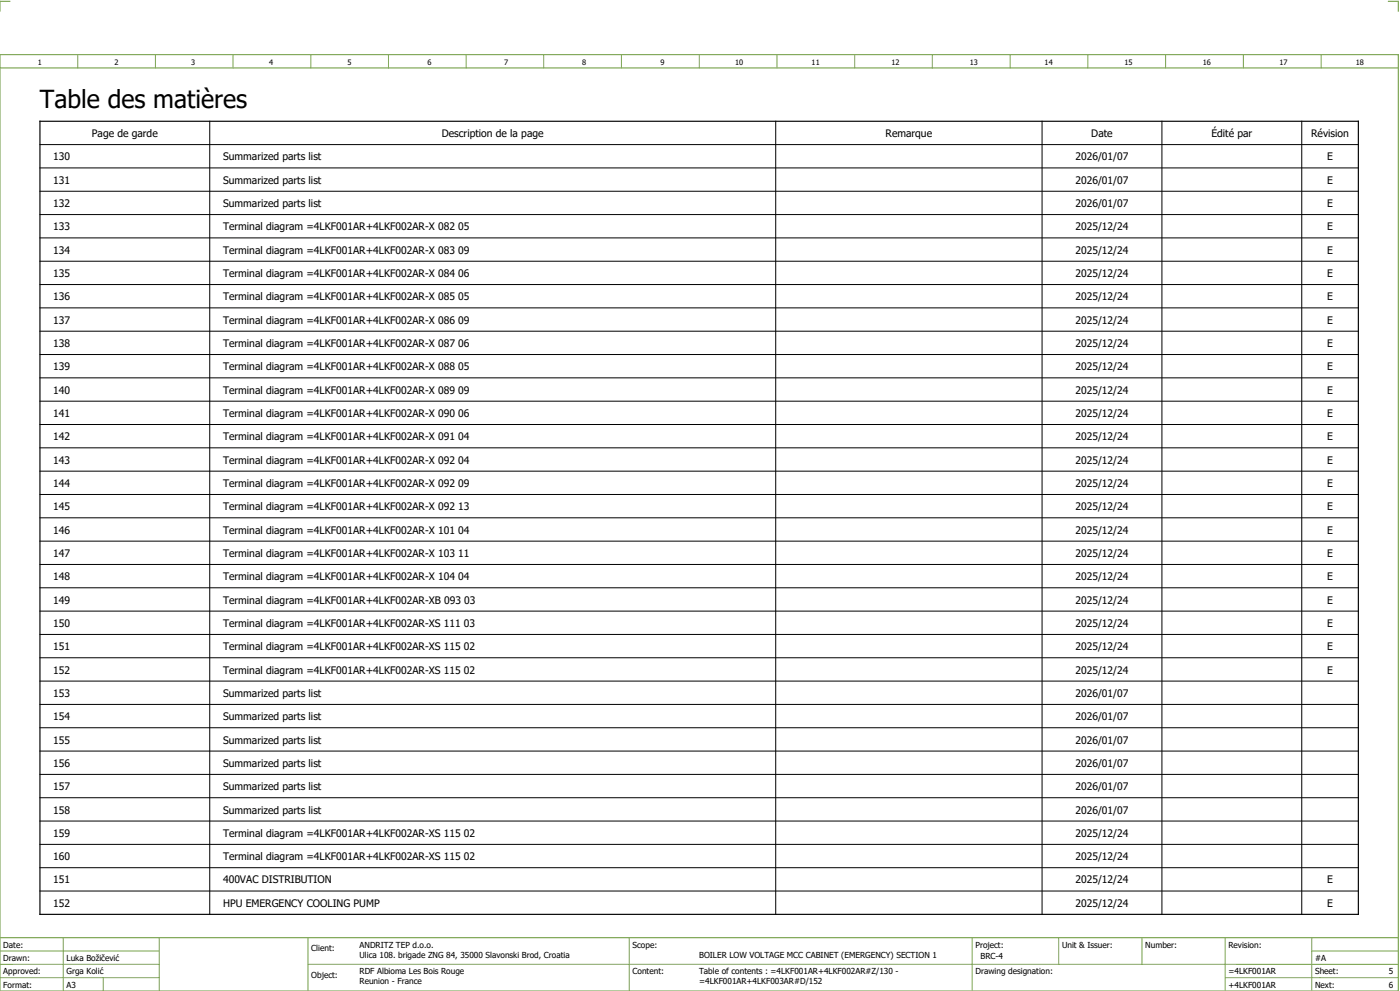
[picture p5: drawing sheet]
<svg xmlns="http://www.w3.org/2000/svg" width="421mm" height="297mm" viewBox="0 0 421 297" stroke-linecap="round" stroke-linejoin="round" font-family="sans-serif">
<defs><g id="words">
<text font-size="7.5" x="12" y="32.4">Table des matières</text>
<g font-size="3.1">
<text x="27.6" y="41.1">Page de garde</text>
<text x="132.7" y="41.1">Description de la page</text>
<text x="266" y="41.1">Remarque</text>
<text x="327.8" y="41.1">Date</text>
<text x="363.9" y="41.1">Édité par</text>
<text x="393.8" y="41.1">Révision</text>
<text x="16" y="48.1">130</text>
<text x="67" y="48.1">Summarized parts list</text>
<text x="323" y="48.1">2026/01/07</text>
<text x="398.6" y="48.1">E</text>
<text x="16" y="55.1">131</text>
<text x="67" y="55.1">Summarized parts list</text>
<text x="323" y="55.1">2026/01/07</text>
<text x="398.6" y="55.1">E</text>
<text x="16" y="62.1">132</text>
<text x="67" y="62.1">Summarized parts list</text>
<text x="323" y="62.1">2026/01/07</text>
<text x="398.6" y="62.1">E</text>
<text x="16" y="69.1">133</text>
<text x="67" y="69.1">Terminal diagram =4LKF001AR+4LKF002AR-X 082 05</text>
<text x="323" y="69.1">2025/12/24</text>
<text x="398.6" y="69.1">E</text>
<text x="16" y="76.1">134</text>
<text x="67" y="76.1">Terminal diagram =4LKF001AR+4LKF002AR-X 083 09</text>
<text x="323" y="76.1">2025/12/24</text>
<text x="398.6" y="76.1">E</text>
<text x="16" y="83.1">135</text>
<text x="67" y="83.1">Terminal diagram =4LKF001AR+4LKF002AR-X 084 06</text>
<text x="323" y="83.1">2025/12/24</text>
<text x="398.6" y="83.1">E</text>
<text x="16" y="90.1">136</text>
<text x="67" y="90.1">Terminal diagram =4LKF001AR+4LKF002AR-X 085 05</text>
<text x="323" y="90.1">2025/12/24</text>
<text x="398.6" y="90.1">E</text>
<text x="16" y="97.1">137</text>
<text x="67" y="97.1">Terminal diagram =4LKF001AR+4LKF002AR-X 086 09</text>
<text x="323" y="97.1">2025/12/24</text>
<text x="398.6" y="97.1">E</text>
<text x="16" y="104.1">138</text>
<text x="67" y="104.1">Terminal diagram =4LKF001AR+4LKF002AR-X 087 06</text>
<text x="323" y="104.1">2025/12/24</text>
<text x="398.6" y="104.1">E</text>
<text x="16" y="111.1">139</text>
<text x="67" y="111.1">Terminal diagram =4LKF001AR+4LKF002AR-X 088 05</text>
<text x="323" y="111.1">2025/12/24</text>
<text x="398.6" y="111.1">E</text>
<text x="16" y="118.1">140</text>
<text x="67" y="118.1">Terminal diagram =4LKF001AR+4LKF002AR-X 089 09</text>
<text x="323" y="118.1">2025/12/24</text>
<text x="398.6" y="118.1">E</text>
<text x="16" y="125.1">141</text>
<text x="67" y="125.1">Terminal diagram =4LKF001AR+4LKF002AR-X 090 06</text>
<text x="323" y="125.1">2025/12/24</text>
<text x="398.6" y="125.1">E</text>
<text x="16" y="132.1">142</text>
<text x="67" y="132.1">Terminal diagram =4LKF001AR+4LKF002AR-X 091 04</text>
<text x="323" y="132.1">2025/12/24</text>
<text x="398.6" y="132.1">E</text>
<text x="16" y="139.1">143</text>
<text x="67" y="139.1">Terminal diagram =4LKF001AR+4LKF002AR-X 092 04</text>
<text x="323" y="139.1">2025/12/24</text>
<text x="398.6" y="139.1">E</text>
<text x="16" y="146.1">144</text>
<text x="67" y="146.1">Terminal diagram =4LKF001AR+4LKF002AR-X 092 09</text>
<text x="323" y="146.1">2025/12/24</text>
<text x="398.6" y="146.1">E</text>
<text x="16" y="153.1">145</text>
<text x="67" y="153.1">Terminal diagram =4LKF001AR+4LKF002AR-X 092 13</text>
<text x="323" y="153.1">2025/12/24</text>
<text x="398.6" y="153.1">E</text>
<text x="16" y="160.1">146</text>
<text x="67" y="160.1">Terminal diagram =4LKF001AR+4LKF002AR-X 101 04</text>
<text x="323" y="160.1">2025/12/24</text>
<text x="398.6" y="160.1">E</text>
<text x="16" y="167.1">147</text>
<text x="67" y="167.1">Terminal diagram =4LKF001AR+4LKF002AR-X 103 11</text>
<text x="323" y="167.1">2025/12/24</text>
<text x="398.6" y="167.1">E</text>
<text x="16" y="174.1">148</text>
<text x="67" y="174.1">Terminal diagram =4LKF001AR+4LKF002AR-X 104 04</text>
<text x="323" y="174.1">2025/12/24</text>
<text x="398.6" y="174.1">E</text>
<text x="16" y="181.1">149</text>
<text x="67" y="181.1">Terminal diagram =4LKF001AR+4LKF002AR-XB 093 03</text>
<text x="323" y="181.1">2025/12/24</text>
<text x="398.6" y="181.1">E</text>
<text x="16" y="188.1">150</text>
<text x="67" y="188.1">Terminal diagram =4LKF001AR+4LKF002AR-XS 111 03</text>
<text x="323" y="188.1">2025/12/24</text>
<text x="398.6" y="188.1">E</text>
<text x="16" y="195.1">151</text>
<text x="67" y="195.1">Terminal diagram =4LKF001AR+4LKF002AR-XS 115 02</text>
<text x="323" y="195.1">2025/12/24</text>
<text x="398.6" y="195.1">E</text>
<text x="16" y="202.1">152</text>
<text x="67" y="202.1">Terminal diagram =4LKF001AR+4LKF002AR-XS 115 02</text>
<text x="323" y="202.1">2025/12/24</text>
<text x="398.6" y="202.1">E</text>
<text x="16" y="209.1">153</text>
<text x="67" y="209.1">Summarized parts list</text>
<text x="323" y="209.1">2026/01/07</text>
<text x="16" y="216.1">154</text>
<text x="67" y="216.1">Summarized parts list</text>
<text x="323" y="216.1">2026/01/07</text>
<text x="16" y="223.1">155</text>
<text x="67" y="223.1">Summarized parts list</text>
<text x="323" y="223.1">2026/01/07</text>
<text x="16" y="230.1">156</text>
<text x="67" y="230.1">Summarized parts list</text>
<text x="323" y="230.1">2026/01/07</text>
<text x="16" y="237.1">157</text>
<text x="67" y="237.1">Summarized parts list</text>
<text x="323" y="237.1">2026/01/07</text>
<text x="16" y="244.1">158</text>
<text x="67" y="244.1">Summarized parts list</text>
<text x="323" y="244.1">2026/01/07</text>
<text x="16" y="251.1">159</text>
<text x="67" y="251.1">Terminal diagram =4LKF001AR+4LKF002AR-XS 115 02</text>
<text x="323" y="251.1">2025/12/24</text>
<text x="16" y="258.1">160</text>
<text x="67" y="258.1">Terminal diagram =4LKF001AR+4LKF002AR-XS 115 02</text>
<text x="323" y="258.1">2025/12/24</text>
<text x="16" y="265.1">151</text>
<text x="67" y="265.1">400VAC DISTRIBUTION</text>
<text x="323" y="265.1">2025/12/24</text>
<text x="398.6" y="265.1">E</text>
<text x="16" y="272.1">152</text>
<text x="67" y="272.1">HPU EMERGENCY COOLING PUMP</text>
<text x="323" y="272.1">2025/12/24</text>
<text x="398.6" y="272.1">E</text>
</g>
<g font-size="2.5">
<text x="1" y="284.4">Date:</text>
<text x="93.5" y="285.4">Client:</text>
<text x="108" y="284.4">ANDRITZ TEP d.o.o.</text>
<text x="108" y="287.4">Ulica 108. brigade ZNG 84, 35000 Slavonski Brod, Croatia</text>
<text x="190" y="284.4">Scope:</text>
<text x="210" y="287.4">BOILER LOW VOLTAGE MCC CABINET (EMERGENCY) SECTION 1</text>
<text x="293" y="284.4">Project:</text>
<text x="294.5" y="287.9">BRC-4</text>
<text x="319" y="284.4">Unit &amp; Issuer:</text>
<text x="344" y="284.4">Number:</text>
<text x="369" y="284.4">Revision:</text>
<text x="1" y="288.4">Drawn:</text>
<text x="1" y="292.4">Approved:</text>
<text x="20" y="288.4">Luka Božičević</text>
<text x="20" y="292.4">Grga Kolić</text>
<text x="93.5" y="293.4">Object:</text>
<text x="108" y="292.4">RDF Albioma Les Bois Rouge</text>
<text x="190" y="292.4">Content:</text>
<text x="210" y="292.4">Table of contents : =4LKF001AR+4LKF002AR#Z/130 -</text>
<text x="293" y="292.4">Drawing designation:</text>
<text x="369" y="292.4">=4LKF001AR</text>
<text x="395" y="292.4">Sheet:</text>
<text x="395" y="288.4">#A</text>
<text x="417.1" y="292.4">5</text>
<text x="1" y="296.4">Format:</text>
<text x="20" y="296.4">A3</text>
<text x="108" y="295.4">Reunion - France</text>
<text x="210" y="295.4">=4LKF001AR+4LKF003AR#D/152</text>
<text x="369" y="296.4">+4LKF001AR</text>
<text x="395" y="296.4">Next:</text>
<text x="417.1" y="296.4">6</text>
</g>
<g font-size="2.2">
<text x="11.4" y="19.4">1</text>
<text x="34.4" y="19.4">2</text>
<text x="57.4" y="19.4">3</text>
<text x="80.9" y="19.4">4</text>
<text x="104.4" y="19.4">5</text>
<text x="128.4" y="19.4">6</text>
<text x="151.4" y="19.4">7</text>
<text x="174.9" y="19.4">8</text>
<text x="198.4" y="19.4">9</text>
<text x="220.8" y="19.4">10</text>
<text x="243.8" y="19.4">11</text>
<text x="267.8" y="19.4">12</text>
<text x="291.3" y="19.4">13</text>
<text x="313.8" y="19.4">14</text>
<text x="337.8" y="19.4">15</text>
<text x="361.3" y="19.4">16</text>
<text x="384.3" y="19.4">17</text>
<text x="407.3" y="19.4">18</text>
</g>
</g></defs>
<path d="M0 16.4h420v281h-420zM3 .4h-3v3M417 .4h3v3M0 20.4h420M0 281.4h420" fill="none" stroke="#7ca552" stroke-width=".35"/>
<g fill="none" stroke="#7ca552" stroke-width=".3">
<path d="M23.4 16.5v4M46.7 16.4v4M70 16.4v4M93.4 16.4v4M116.7 16.5v4M140 16.4v4M163.3 16.4v4M186.7 16.4v4M210 16.4v4M233.4 16.4v4M256.7 16.4v4M280 16.5v4"/>
<path d="M303.4 16.4v4M326.8 16.4v4M350.1 16.4v4M373.5 16.4v4M396.8 16.4v4M0 285.4h47.8M0 293.4h47.8M19 281.4v16M31 293.4v4M47.8 281.4v16M47.8 289.4h-47.8M92.5 281.4v16"/>
<path d="M92.5 289.4h327.5M189 281.4v16M292 281.4v15.8M318 281.4v8M343 281.4v8M368 281.4v15.8M368 293.4h52M394 285.4h26M394 281.4v15.8"/>
</g>
<g fill="none" stroke="#000" stroke-width=".3">
<path d="M63 36.4v238M233 36.4v238M313 36.4v238M349 36.4v238M391 36.4v238M12 57.4h396M12 50.4h396M12 43.4h396M12 71.4h396M12 78.4h396M12 64.4h396M12 85.4h396"/>
<path d="M12 99.4h396M12 92.4h396M12 113.4h396M12 106.4h396M12 127.4h396M12 120.4h396M12 134.4h396M12 141.4h396M12 155.4h396M12 148.4h396M12 169.4h396M12 176.4h396"/>
<path d="M12 162.4h396M12 183.4h396M12 197.4h396M12 190.4h396M12 218.4h396M12 211.4h396M12 204.4h396M12 225.4h396M12 239.4h396M12 232.4h396M12 253.4h396M12 246.4h396"/>
<path d="M12 267.4h396M12 260.4h396"/>
</g>
<path d="M12 36.4h396v238h-396z" fill="none" stroke="#000" stroke-width=".35"/>
<use href="#words"/>
</svg>
